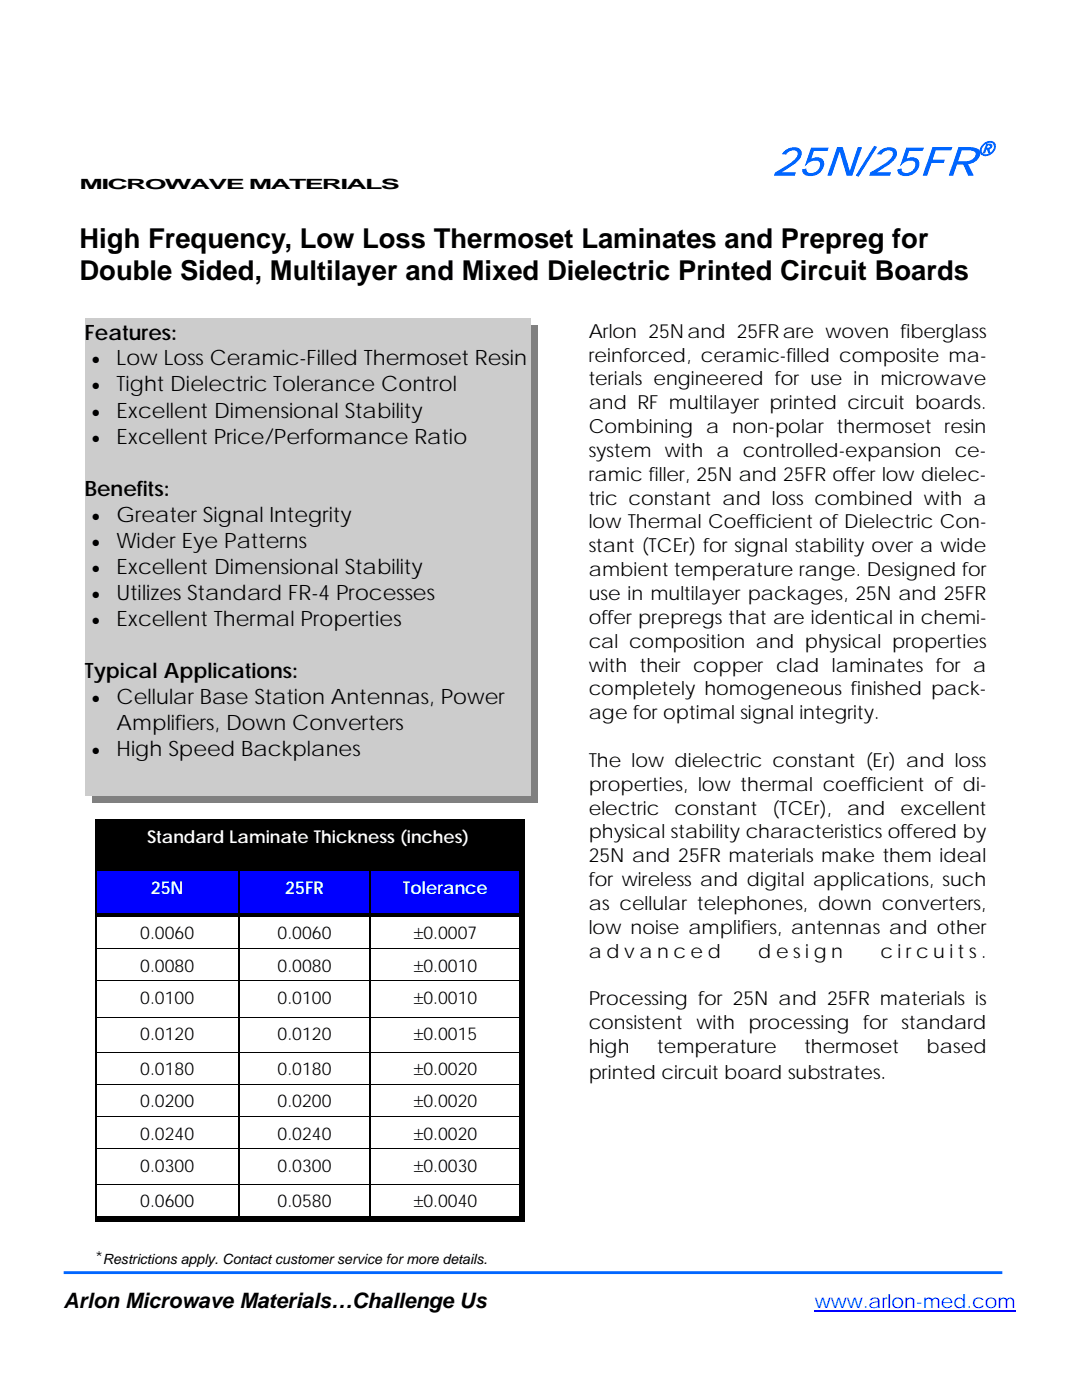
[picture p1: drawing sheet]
<svg xmlns="http://www.w3.org/2000/svg" width="216mm" height="279mm" viewBox="0 0 216 279" stroke-linecap="round" stroke-linejoin="round" font-family="sans-serif">
<defs><g id="words">
<text font-size="8.2" fill="#0065ff" x="154" y="35">25N/25FR</text>
<g font-size="5.5">
<text x="15.9" y="49.5">High Frequency, Low Loss Thermoset Laminates and Prepreg for</text>
<text x="15.9" y="55.8">Double Sided, Multilayer and Mixed Dielectric Printed Circuit Boards</text>
</g>
<text font-size="4.9" fill="#0065ff" x="194.6" y="31.6">®</text>
<g font-size="4.2">
<text x="16.9" y="67.8">Features:</text>
<text x="23.3" y="72.9">Low Loss Ceramic-Filled Thermoset Resin</text>
<text x="23.3" y="78.1">Tight Dielectric Tolerance Control</text>
<text x="23.3" y="83.3">Excellent Dimensional Stability</text>
<text x="23.3" y="88.5">Excellent Price/Performance Ratio</text>
<text x="16.9" y="98.9">Benefits:</text>
<text x="23.3" y="104.1">Greater Signal Integrity</text>
<text x="23.3" y="109.3">Wider Eye Patterns</text>
<text x="23.3" y="114.5">Excellent Dimensional Stability</text>
<text x="23.3" y="119.7">Utilizes Standard FR-4 Processes</text>
<text x="23.3" y="124.8">Excellent Thermal Properties</text>
<text x="16.9" y="135.2">Typical Applications:</text>
<text x="23.3" y="140.4">Cellular Base Station Antennas, Power</text>
<text x="23.3" y="145.6">Amplifiers, Down Converters</text>
<text x="23.3" y="150.8">High Speed Backplanes</text>
<text x="12.7" y="261.1">Arlon Microwave Materials…Challenge Us</text>
</g>
<g font-size="3.9">
<text x="117.5" y="67.4">Arlon 25N and 25FRare woven fiberglass</text>
<text x="117.5" y="72.2">reinforced, ceramic-filled composite ma-</text>
<text x="117.5" y="76.9">terials engineered for use in microwave</text>
<text x="117.5" y="81.7">and RF multilayer printed circuit boards.</text>
<text x="117.5" y="86.4">Combining a non-polar thermoset resin</text>
<text x="117.5" y="91.2">system with a controlled-expansion ce-</text>
<text x="117.5" y="95.9">ramic filler, 25N and 25FR offer low dielec-</text>
<text x="117.5" y="100.7">tric constant and loss combined with a</text>
<text x="117.5" y="105.5">low Thermal Coefficient of Dielectric Con-</text>
<text x="117.5" y="110.2">stant (TCEr) for signal stability over a wide</text>
<text x="117.5" y="115">ambient temperature range. Designed for</text>
<text x="117.5" y="119.7">use in multilayer packages, 25N and 25FR</text>
<text x="117.5" y="124.5">offer prepregs that are identical in chemi-</text>
<text x="117.5" y="129.3">cal composition and physical properties</text>
<text x="117.5" y="134">with their copper clad laminates for a</text>
<text x="117.5" y="138.8">completely homogeneous finished pack-</text>
<text x="117.5" y="143.5">age for optimal signal integrity.</text>
<text x="117.5" y="153.1">The low dielectric constant (Er) and loss</text>
<text x="117.5" y="157.8">properties, low thermal coefficient of di-</text>
<text x="117.5" y="162.6">electric</text>
<text x="117.5" y="167.3">physical stability characteristics offered by</text>
<text x="134.6" y="162.6">constant (TCEr),</text>
<text x="169" y="162.6">and</text>
<text x="179.7" y="162.6">excellent</text>
<text x="117.5" y="172.1">25N and 25FR materials make them ideal</text>
<text x="117.5" y="176.8">for wireless and digital applications, such</text>
<text x="117.5" y="181.6">as cellular telephones, down converters,</text>
<text x="117.5" y="186.4">low noise amplifiers, antennas and other</text>
<text x="117.5" y="191.1">a d v a n c e d</text>
<text x="151.3" y="191.1">d e si g n</text>
<text x="175.7" y="191.1">c i rc u i ts.</text>
<text x="117.5" y="200.6">Processing for 25N and 25FR materials is</text>
<text x="117.5" y="205.4">consistent with processing</text>
<text x="172.2" y="205.4">for standard</text>
<text x="117.5" y="210.1">high</text>
<text x="117.5" y="215.2">printed circuit board substrates.</text>
<text x="131.1" y="210.1">temperature</text>
<text x="160.5" y="210.1">thermoset</text>
<text x="184.9" y="210.1">based</text>
</g>
<text font-size="3.9" fill="#00f" x="162.6" y="261.1">www.arlon-med.com</text>
<g font-size="3.5">
<text x="18.3" y="72.9">•</text>
<text x="18.3" y="78.1">•</text>
<text x="18.3" y="83.3">•</text>
<text x="18.3" y="88.5">•</text>
<text x="18.3" y="104.1">•</text>
<text x="18.3" y="109.3">•</text>
<text x="18.3" y="114.5">•</text>
<text x="18.3" y="119.7">•</text>
<text x="18.3" y="124.8">•</text>
<text x="18.3" y="140.4">•</text>
<text x="18.3" y="150.8">•</text>
<text x="28" y="187.5">0.0060</text>
<text x="55.4" y="187.5">0.0060</text>
<text x="82.5" y="187.5">±0.0007</text>
<text x="28" y="193.9">0.0080</text>
<text x="55.4" y="193.9">0.0080</text>
<text x="82.5" y="193.9">±0.0010</text>
<text x="28" y="200.3">0.0100</text>
<text x="55.4" y="200.3">0.0100</text>
<text x="82.5" y="200.3">±0.0010</text>
<text x="28" y="207.6">0.0120</text>
<text x="55.4" y="207.6">0.0120</text>
<text x="82.5" y="207.6">±0.0015</text>
<text x="28" y="214.6">0.0180</text>
<text x="55.4" y="214.6">0.0180</text>
<text x="82.5" y="214.6">±0.0020</text>
<text x="28" y="221">0.0200</text>
<text x="55.4" y="221">0.0200</text>
<text x="82.5" y="221">±0.0020</text>
<text x="28" y="227.4">0.0240</text>
<text x="55.4" y="227.4">0.0240</text>
<text x="82.5" y="227.4">±0.0020</text>
<text x="28" y="233.8">0.0300</text>
<text x="55.4" y="233.8">0.0300</text>
<text x="82.5" y="233.8">±0.0030</text>
<text x="28" y="241">0.0600</text>
<text x="55.4" y="241">0.0580</text>
<text x="82.5" y="241">±0.0040</text>
<text x="19" y="252.2">*</text>
</g>
<g font-size="3.5" fill="#fff">
<text x="29.4" y="168.3">Standard Laminate Thickness (inches)</text>
<text x="30.1" y="178.4">25N</text>
<text x="56.9" y="178.4">25FR</text>
<text x="80.4" y="178.4">Tolerance</text>
</g>
<g font-size="2.8">
<text x="15.9" y="37.8">MICROWAVE MATERIALS</text>
<text x="20.5" y="252.2">Restrictions apply. Contact customer service for more details.</text>
</g>
</g></defs>
<path d="M12.7 254h187.3" fill="none" stroke="#06f" stroke-width=".53"/>
<path d="M162.6 261.6h40.1" fill="none" stroke="#00f" stroke-width=".23"/>
<path d="M19 163.5h85.8v10h-85.8z" fill="#000"/>
<g fill="#00f">
<path d="M19 173.5h28.6v9.1h-28.6z"/>
<path d="M47.6 173.5h26.3v9.1h-26.3z"/>
<path d="M73.9 173.5h30.9v9.1h-30.9z"/>
</g>
<g fill="#fff">
<path d="M19 182.6h28.6v6.7h-28.6z"/>
<path d="M47.6 182.6h26.3v6.7h-26.3z"/>
<path d="M73.9 182.6h30.9v6.7h-30.9z"/>
<path d="M19 189.3h28.6v6.4h-28.6z"/>
<path d="M47.6 189.3h26.3v6.4h-26.3z"/>
<path d="M73.9 189.3h30.9v6.4h-30.9z"/>
<path d="M19 195.7h28.6v7.4h-28.6z"/>
<path d="M47.6 195.7h26.3v7.4h-26.3z"/>
<path d="M73.9 195.7h30.9v7.4h-30.9z"/>
<path d="M19 203.1h28.6v6.9h-28.6z"/>
<path d="M47.6 203.1h26.3v6.9h-26.3z"/>
<path d="M73.9 203.1h30.9v6.9h-30.9z"/>
<path d="M19 210h28.6v6.4h-28.6z"/>
<path d="M47.6 210h26.3v6.4h-26.3z"/>
<path d="M73.9 210h30.9v6.4h-30.9z"/>
<path d="M19 216.4h28.6v6.4h-28.6z"/>
<path d="M47.6 216.4h26.3v6.4h-26.3z"/>
<path d="M73.9 216.4h30.9v6.4h-30.9z"/>
<path d="M19 222.8h28.6v6.5h-28.6z"/>
<path d="M47.6 222.8h26.3v6.5h-26.3z"/>
<path d="M73.9 222.8h30.9v6.5h-30.9z"/>
<path d="M19 229.3h28.6v7.1h-28.6z"/>
<path d="M47.6 229.3h26.3v7.1h-26.3z"/>
<path d="M73.9 229.3h30.9v7.1h-30.9z"/>
<path d="M19 236.4h28.6v7.4h-28.6z"/>
<path d="M47.6 236.4h26.3v7.4h-26.3z"/>
<path d="M73.9 236.4h30.9v7.4h-30.9z"/>
</g>
<path d="M19 163.7h85.8M19.2 163.5v79.3" fill="none" stroke="#000" stroke-width=".28"/>
<path d="M19.3 173.2h84.4v.7h-84.4zM19.3 182.2h84.4v.7h-84.4zM19 242.8h85.8v1h-85.8zM103.7 163.5h1.1v79.3h-1.1z" fill="#000"/>
<path d="M47.6 173.9v68.9M73.9 173.9v68.9" fill="none" stroke="#000" stroke-width=".36"/>
<path d="M19.3 189.3h84.4M19.3 195.7h84.4M19.3 203.1h84.4M19.3 210h84.4M19.3 216.4h84.4M19.3 222.9h84.4M19.3 229.3h84.4M19.3 236.4h84.4" fill="none" stroke="#000" stroke-width=".2"/>
<path d="M18.3 64.9h88.9v95.3h-88.9z" fill="#808080"/>
<path d="M16.9 63.5h88.9v95.3h-88.9z" fill="#ccc"/>
<use href="#words"/>
</svg>
